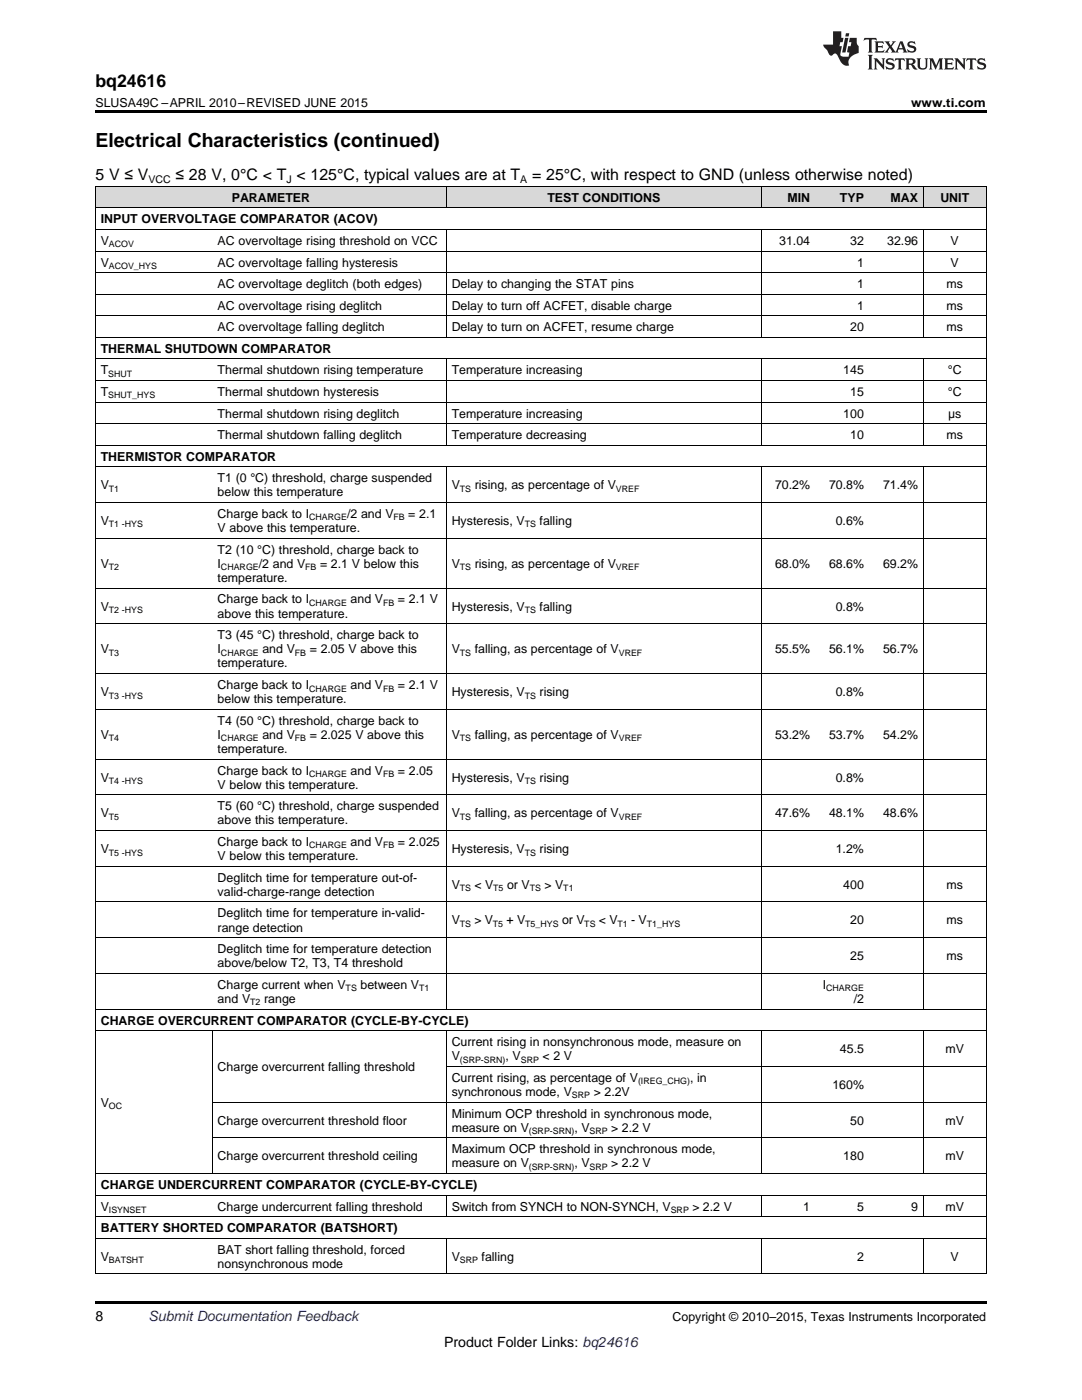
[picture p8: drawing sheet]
<svg xmlns="http://www.w3.org/2000/svg" width="216mm" height="279mm" viewBox="0 0 216 279" stroke-linecap="round" stroke-linejoin="round" font-family="sans-serif">
<defs><g id="words">
<text font-size="3.9" x="19" y="29.3">Electrical Characteristics (continued)</text>
<text font-size="3.5" x="19" y="17.3">bq24616</text>
<g font-size="3.2">
<text x="19" y="36">5 V ≤ V</text>
<text x="35" y="36">≤ 28 V, 0°C &lt; T &lt; 125°C, typical values are at T</text>
<text x="106.2" y="36">= 25°C, with respect to GND (unless otherwise noted)</text>
</g>
<g font-size="2.8">
<text x="19" y="263.6">8</text>
<text x="88.6" y="268.9">Product Folder Links: bq24616</text>
</g>
<text font-size="2.8" fill="#0000c8" x="29.6" y="263.6">Submit Documentation Feedback</text>
<g font-size="2.5">
<text x="19" y="21.4">SLUSA49C –APRIL 2010–REVISED JUNE 2015</text>
<text x="181.8" y="21.4">www.ti.com</text>
<text x="46.2" y="40.3">PARAMETER</text>
<text x="109.2" y="40.3">TEST CONDITIONS</text>
<text x="157.1" y="40.3">MIN</text>
<text x="167.6" y="40.3">TYP</text>
<text x="177.7" y="40.3">MAX</text>
<text x="187.6" y="40.3">UNIT</text>
<text x="20.1" y="44.6">INPUT OVERVOLTAGE COMPARATOR (ACOV)</text>
<text x="20.1" y="48.9">V</text>
<text x="20.1" y="53.2">V</text>
<text x="43.4" y="48.9">AC overvoltage rising threshold on VCC</text>
<text x="43.4" y="53.2">AC overvoltage falling hysteresis</text>
<text x="155.5" y="48.9">31.04</text>
<text x="169.7" y="48.9">32</text>
<text x="171" y="53.2">1</text>
<text x="177" y="48.9">32.96</text>
<text x="189.7" y="48.9">V</text>
<text x="189.7" y="53.2">V</text>
<text x="43.4" y="57.5">AC overvoltage deglitch (both edges)</text>
<text x="90.1" y="57.5">Delay to changing the STAT pins</text>
<text x="171" y="57.5">1</text>
<text x="188.9" y="57.5">ms</text>
<text x="43.4" y="61.8">AC overvoltage rising deglitch</text>
<text x="90.1" y="61.8">Delay to turn off ACFET, disable charge</text>
<text x="171" y="61.8">1</text>
<text x="188.9" y="61.8">ms</text>
<text x="20.1" y="70.4">THERMAL SHUTDOWN COMPARATOR</text>
<text x="43.4" y="66.1">AC overvoltage falling deglitch</text>
<text x="90.1" y="66.1">Delay to turn on ACFET, resume charge</text>
<text x="169.7" y="66.1">20</text>
<text x="188.9" y="66.1">ms</text>
<text x="20.1" y="74.7">T</text>
<text x="43.4" y="74.7">Thermal shutdown rising temperature</text>
<text x="90.1" y="74.7">Temperature increasing</text>
<text x="168.3" y="74.7">145</text>
<text x="189.1" y="74.7">°C</text>
<text x="20.1" y="79">T</text>
<text x="43.4" y="79">Thermal shutdown hysteresis</text>
<text x="43.4" y="83.3">Thermal shutdown rising deglitch</text>
<text x="90.1" y="83.3">Temperature increasing</text>
<text x="168.3" y="83.3">100</text>
<text x="169.7" y="79">15</text>
<text x="189.1" y="79">°C</text>
<text x="189.2" y="83.3">μs</text>
<text x="43.4" y="87.6">Thermal shutdown falling deglitch</text>
<text x="90.1" y="87.6">Temperature decreasing</text>
<text x="169.7" y="87.6">10</text>
<text x="188.9" y="87.6">ms</text>
<text x="20.1" y="91.9">THERMISTOR COMPARATOR</text>
<text x="20.1" y="97.6">V</text>
<text x="43.4" y="96.2">T1 (0 °C) threshold, charge suspended</text>
<text x="43.4" y="99.1">below this temperature</text>
<text x="90.1" y="97.6">V</text>
<text x="94.7" y="97.6">rising, as percentage of V</text>
<text x="154.7" y="97.6">70.2%</text>
<text x="165.4" y="97.6">70.8%</text>
<text x="176.2" y="97.6">71.4%</text>
<text x="20.1" y="104.8">V</text>
<text x="43.4" y="103.4">Charge back to I</text>
<text x="43.4" y="106.2">V above this temperature.</text>
<text x="69.2" y="103.4">/2 and V</text>
<text x="81.5" y="103.4">= 2.1</text>
<text x="90.1" y="104.8">Hysteresis, V</text>
<text x="107.7" y="104.8">falling</text>
<text x="166.8" y="104.8">0.6%</text>
<text x="20.1" y="113.3">V</text>
<text x="43.4" y="110.5">T2 (10 °C) threshold, charge back to</text>
<text x="43.4" y="113.3">I</text>
<text x="51.6" y="113.3">/2 and V</text>
<text x="63.9" y="113.3">= 2.1 V below this</text>
<text x="90.1" y="113.3">V</text>
<text x="94.7" y="113.3">rising, as percentage of V</text>
<text x="154.7" y="113.3">68.0%</text>
<text x="165.4" y="113.3">68.6%</text>
<text x="176.2" y="113.3">69.2%</text>
<text x="43.4" y="116.1">temperature.</text>
<text x="20.1" y="121.8">V</text>
<text x="43.4" y="120.4">Charge back to I</text>
<text x="43.4" y="123.3">above this temperature.</text>
<text x="70" y="120.4">and V</text>
<text x="79.4" y="120.4">= 2.1 V</text>
<text x="90.1" y="121.8">Hysteresis, V</text>
<text x="107.7" y="121.8">falling</text>
<text x="166.8" y="121.8">0.8%</text>
<text x="20.1" y="130.4">V</text>
<text x="43.4" y="127.6">T3 (45 °C) threshold, charge back to</text>
<text x="43.4" y="130.4">I</text>
<text x="52.4" y="130.4">and V</text>
<text x="61.8" y="130.4">= 2.05 V above this</text>
<text x="90.1" y="130.4">V</text>
<text x="94.7" y="130.4">falling, as percentage of V</text>
<text x="154.7" y="130.4">55.5%</text>
<text x="165.4" y="130.4">56.1%</text>
<text x="176.2" y="130.4">56.7%</text>
<text x="43.4" y="133.2">temperature.</text>
<text x="43.4" y="137.5">Charge back to I</text>
<text x="70" y="137.5">and V</text>
<text x="79.4" y="137.5">= 2.1 V</text>
<text x="20.1" y="138.9">V</text>
<text x="43.4" y="140.3">below this temperature.</text>
<text x="90.1" y="138.9">Hysteresis, V</text>
<text x="107.7" y="138.9">rising</text>
<text x="166.8" y="138.9">0.8%</text>
<text x="20.1" y="147.5">V</text>
<text x="43.4" y="144.6">T4 (50 °C) threshold, charge back to</text>
<text x="43.4" y="147.5">I</text>
<text x="52.4" y="147.5">and V</text>
<text x="61.8" y="147.5">= 2.025 V above this</text>
<text x="90.1" y="147.5">V</text>
<text x="94.7" y="147.5">falling, as percentage of V</text>
<text x="154.7" y="147.5">53.2%</text>
<text x="165.4" y="147.5">53.7%</text>
<text x="176.2" y="147.5">54.2%</text>
<text x="20.1" y="156">V</text>
<text x="43.4" y="150.3">temperature.</text>
<text x="43.4" y="154.6">Charge back to I</text>
<text x="70" y="154.6">and V</text>
<text x="79.4" y="154.6">= 2.05</text>
<text x="90.1" y="156">Hysteresis, V</text>
<text x="107.7" y="156">rising</text>
<text x="166.8" y="156">0.8%</text>
<text x="43.4" y="157.4">V below this temperature.</text>
<text x="43.4" y="161.7">T5 (60 °C) threshold, charge suspended</text>
<text x="20.1" y="163.1">V</text>
<text x="43.4" y="164.5">above this temperature.</text>
<text x="90.1" y="163.1">V</text>
<text x="94.7" y="163.1">falling, as percentage of V</text>
<text x="154.7" y="163.1">47.6%</text>
<text x="165.4" y="163.1">48.1%</text>
<text x="176.2" y="163.1">48.6%</text>
<text x="20.1" y="170.3">V</text>
<text x="43.4" y="168.8">Charge back to I</text>
<text x="43.4" y="171.7">V below this temperature.</text>
<text x="70" y="168.8">and V</text>
<text x="79.4" y="168.8">= 2.025</text>
<text x="90.1" y="170.3">Hysteresis, V</text>
<text x="107.7" y="170.3">rising</text>
<text x="166.8" y="170.3">1.2%</text>
<text x="43.4" y="176">Deglitch time for temperature out-of-</text>
<text x="43.4" y="178.8">valid-charge-range detection</text>
<text x="90.1" y="177.4">V</text>
<text x="94.7" y="177.4">&lt; V</text>
<text x="101.2" y="177.4">or V</text>
<text x="108.6" y="177.4">&gt; V</text>
<text x="168.3" y="177.4">400</text>
<text x="188.9" y="177.4">ms</text>
<text x="43.4" y="183.1">Deglitch time for temperature in-valid-</text>
<text x="43.4" y="185.9">range detection</text>
<text x="90.1" y="184.5">V</text>
<text x="94.7" y="184.5">&gt; V</text>
<text x="101.1" y="184.5">+ V</text>
<text x="112.1" y="184.5">or V</text>
<text x="119.5" y="184.5">&lt; V</text>
<text x="125.9" y="184.5">- V</text>
<text x="169.7" y="184.5">20</text>
<text x="188.9" y="184.5">ms</text>
<text x="43.4" y="190.2">Deglitch time for temperature detection</text>
<text x="169.7" y="191.6">25</text>
<text x="188.9" y="191.6">ms</text>
<text x="43.4" y="193">above/below T2, T3, T4 threshold</text>
<text x="43.4" y="197.3">Charge current when V</text>
<text x="71.9" y="197.3">between V</text>
<text x="164.2" y="197.3">I</text>
<text x="43.4" y="200.2">and V</text>
<text x="52.7" y="200.2">range</text>
<text x="170.4" y="200.2">/2</text>
<text x="20.1" y="204.5">CHARGE OVERCURRENT COMPARATOR (CYCLE-BY-CYCLE)</text>
<text x="90.1" y="208.8">Current rising in nonsynchronous mode, measure on</text>
<text x="43.4" y="213.7">Charge overcurrent falling threshold</text>
<text x="90.1" y="211.6">V</text>
<text x="90.1" y="215.9">Current rising, as percentage of V</text>
<text x="100.9" y="211.6">, V</text>
<text x="108.3" y="211.6">&lt; 2 V</text>
<text x="137.7" y="215.9">, in</text>
<text x="167.6" y="210.2">45.5</text>
<text x="188.7" y="210.2">mV</text>
<text x="20.1" y="220.9">V</text>
<text x="90.1" y="218.7">synchronous mode, V</text>
<text x="118.5" y="218.7">&gt; 2.2V</text>
<text x="166.1" y="217.3">160%</text>
<text x="43.4" y="224.4">Charge overcurrent threshold floor</text>
<text x="90.1" y="223">Minimum OCP threshold in synchronous mode,</text>
<text x="90.1" y="225.8">measure on V</text>
<text x="114.6" y="225.8">, V</text>
<text x="122" y="225.8">&gt; 2.2 V</text>
<text x="169.7" y="224.4">50</text>
<text x="188.7" y="224.4">mV</text>
<text x="43.4" y="231.6">Charge overcurrent threshold ceiling</text>
<text x="90.1" y="230.2">Maximum OCP threshold in synchronous mode,</text>
<text x="90.1" y="233">measure on V</text>
<text x="114.6" y="233">, V</text>
<text x="122" y="233">&gt; 2.2 V</text>
<text x="168.3" y="231.6">180</text>
<text x="188.7" y="231.6">mV</text>
<text x="20.1" y="237.3">CHARGE UNDERCURRENT COMPARATOR (CYCLE-BY-CYCLE)</text>
<text x="20.1" y="241.6">V</text>
<text x="20.1" y="245.9">BATTERY SHORTED COMPARATOR (BATSHORT)</text>
<text x="43.4" y="241.6">Charge undercurrent falling threshold</text>
<text x="90.1" y="241.6">Switch from SYNCH to NON-SYNCH, V</text>
<text x="138.2" y="241.6">&gt; 2.2 V</text>
<text x="160.3" y="241.6">1</text>
<text x="171" y="241.6">5</text>
<text x="181.8" y="241.6">9</text>
<text x="188.7" y="241.6">mV</text>
<text x="20.1" y="251.6">V</text>
<text x="43.4" y="250.2">BAT short falling threshold, forced</text>
<text x="90.1" y="251.6">V</text>
<text x="96.1" y="251.6">falling</text>
<text x="171" y="251.6">2</text>
<text x="189.7" y="251.6">V</text>
<text x="43.4" y="253">nonsynchronous mode</text>
<text x="134.2" y="263.6">Copyright © 2010–2015, Texas Instruments Incorporated</text>
</g>
<g font-size="2.1">
<text x="29.6" y="36.6">VCC</text>
<text x="57.1" y="36.6">J</text>
<text x="103.8" y="36.6">A</text>
</g>
<g font-size="1.8">
<text x="21.7" y="49.4">ACOV</text>
<text x="21.7" y="53.7">ACOV_HYS</text>
<text x="21.6" y="75.2">SHUT</text>
<text x="21.6" y="79.5">SHUT_HYS</text>
<text x="21.7" y="98.1">T1</text>
<text x="91.8" y="98.1">TS</text>
<text x="122.9" y="98.1">VREF</text>
<text x="21.7" y="105.3">T1 -HYS</text>
<text x="61.7" y="103.9">CHARGE</text>
<text x="78.5" y="103.9">FB</text>
<text x="104.7" y="105.3">TS</text>
<text x="21.7" y="113.8">T2</text>
<text x="44.1" y="113.8">CHARGE</text>
<text x="60.9" y="113.8">FB</text>
<text x="91.8" y="113.8">TS</text>
<text x="122.9" y="113.8">VREF</text>
<text x="21.7" y="122.3">T2 -HYS</text>
<text x="61.7" y="120.9">CHARGE</text>
<text x="76.4" y="120.9">FB</text>
<text x="104.7" y="122.3">TS</text>
<text x="21.7" y="130.9">T3</text>
<text x="44.1" y="130.9">CHARGE</text>
<text x="58.8" y="130.9">FB</text>
<text x="91.8" y="130.9">TS</text>
<text x="123.5" y="130.9">VREF</text>
<text x="21.7" y="139.4">T3 -HYS</text>
<text x="61.7" y="138">CHARGE</text>
<text x="76.4" y="138">FB</text>
<text x="104.7" y="139.4">TS</text>
<text x="21.7" y="148">T4</text>
<text x="44.1" y="148">CHARGE</text>
<text x="58.8" y="148">FB</text>
<text x="91.8" y="148">TS</text>
<text x="123.5" y="148">VREF</text>
<text x="61.7" y="155.1">CHARGE</text>
<text x="76.4" y="155.1">FB</text>
<text x="21.7" y="156.5">T4 -HYS</text>
<text x="104.7" y="156.5">TS</text>
<text x="21.7" y="163.6">T5</text>
<text x="91.8" y="163.6">TS</text>
<text x="123.5" y="163.6">VREF</text>
<text x="21.7" y="170.7">T5 -HYS</text>
<text x="61.7" y="169.3">CHARGE</text>
<text x="76.4" y="169.3">FB</text>
<text x="104.7" y="170.7">TS</text>
<text x="91.8" y="177.9">TS</text>
<text x="98.4" y="177.9">T5</text>
<text x="105.7" y="177.9">TS</text>
<text x="112.4" y="177.9">T1</text>
<text x="91.8" y="185">TS</text>
<text x="98.4" y="185">T5</text>
<text x="104.8" y="185">T5_HYS</text>
<text x="116.6" y="185">TS</text>
<text x="123.2" y="185">T1</text>
<text x="129.1" y="185">T1_HYS</text>
<text x="69" y="197.8">TS</text>
<text x="83.6" y="197.8">T1</text>
<text x="164.9" y="197.8">CHARGE</text>
<text x="49.9" y="200.7">T2</text>
<text x="91.8" y="212.1">(SRP-SRN)</text>
<text x="103.9" y="212.1">SRP</text>
<text x="21.7" y="221.4">OC</text>
<text x="114.1" y="219.2">SRP</text>
<text x="127.3" y="216.4">(IREG_CHG)</text>
<text x="105.5" y="226.3">(SRP-SRN)</text>
<text x="117.7" y="226.3">SRP</text>
<text x="105.5" y="233.5">(SRP-SRN)</text>
<text x="117.7" y="233.5">SRP</text>
<text x="21.7" y="242.1">ISYNSET</text>
<text x="133.8" y="242.1">SRP</text>
<text x="21.7" y="252.1">BATSHT</text>
<text x="91.8" y="252.1">SRP</text>
</g>
</g></defs>
<g fill="#d8d8d8">
<path d="M19 37.3h23.4v4.3h-23.4z"/>
<path d="M42.4 37.3h46.7v4.3h-46.7z"/>
<path d="M89.1 37.3h62.8v4.3h-62.8z"/>
<path d="M151.9 37.3h10.8v4.3h-10.8z"/>
<path d="M162.7 37.3h10.8v4.3h-10.8z"/>
<path d="M173.5 37.3h10.8v4.3h-10.8z"/>
<path d="M184.3 37.3h12.5v4.3h-12.5z"/>
</g>
<path d="M19 22h177.8v.5h-177.8zM19 259.7h177.8v.5h-177.8z" fill="#000"/>
<g fill="none" stroke="#000" stroke-width=".2">
<path d="M19 37.2h177.8M19.1 37.2v217.1M89 37.2v4.4M151.9 37.2v4.4M184.2 37.2v4.4M196.8 37.2v217.1M19 58.7h177.8M19 54.4h177.8M19 50.1h177.8M19 45.8h177.8M19 41.5h177.8M89 45.9v21.5"/>
<path d="M151.9 45.9v21.5M184.2 45.9v21.5M19 75.9h177.8M19 71.6h177.8M19 67.3h177.8M19 63h177.8M89 71.7v17.2M151.9 71.7v17.2M184.2 71.7v17.2M19 93.2h177.8M19 88.8h177.8M19 84.5h177.8"/>
<path d="M19 80.2h177.8M89 93.2v108.2M151.9 93.2v108.2M184.2 93.2v108.2M19 117.4h177.8M19 107.4h177.8M19 100.3h177.8M19 134.4h177.8M19 124.5h177.8M19 158.6h177.8M19 151.5h177.8M19 141.6h177.8"/>
<path d="M19 172.9h177.8M19 165.8h177.8M19 194.3h177.8M19 187.1h177.8M19 180h177.8M19 205.7h177.8M19 201.4h177.8M42.3 205.7v28.5M42.4 219.9h154.4M89 205.7v28.5M89.1 212.8h107.7M151.9 205.7v28.5"/>
<path d="M184.2 205.7v28.5M19 238.5h177.8M19 234.2h177.8M42.4 227.1h154.4M89 238.5v4.4M151.9 238.5v4.4M184.2 238.5v4.4M19 254.2h177.8M19 247.1h177.8M19 242.8h177.8M89 247.2v7.1M151.9 247.2v7.1"/>
<path d="M184.2 247.2v7.1"/>
</g>
<g fill="#231f20">
<path d="M172.5 7.6l-.1 .5 .4-.2h.6v.1v2.1l-.2 .4h.9l-.2-.4v-2.1l.1-.1h.5l.5 .2-.2-.5zM174.5 8.3l.2 .3v1.5l-.2 .4h1.8l.2-.6a1.04 1.04 0 0 1-1.3 .2v-.7h.6l.3 .2v-.6l-.3 .2h-.6v-.6l.8-.1 .4 .3-.2-.5zM176.5 8.3l.9 1.1-.9 1.1h.8l-.2-.2 .4-.7 .5 .7-.2 .2h1.5l-.2-.2 .2-.4h.9l.1 .4-.2 .2h1l-.3-.3-.7-1.9h-.5l-.9 2-.8-1 .9-1h-.8l.1 .3-.4 .5-.3-.6 .1-.2zM179.7 8.6l.4 1h-.7zM181.3 8.4a.63 .63 0 0 0-.2 .7 .63 .63 0 0 0 .6 .4l.6 .2 .1 .2a.75 .75 0 0 1-.7 .4 .75 .75 0 0 1-.6-.5l.1 .7 .1-.1a1.11 1.11 0 0 0 1.5-.6 1.13 1.13 0 0 0-1.2-.8l-.1-.4a1.04 1.04 0 0 1 1.2 .2l-.2-.5-.2 .1-.4-.2zM173.2 10.9l.2 .4v2.2l-.2 .4h1l-.3-.4v-2.2l.3-.4zM174.3 11.6l.3 .4v1.5l-.3 .4h.8l-.2-.4v-1.3l1.5 1.7v-1.9l.2-.4h-.7l.2 .4v.9l-1.1-1.3zM177 11.8a.62 .62 0 0 0-.2 .7 .62 .62 0 0 0 .6 .4l.6 .1 .1 .3a.76 .76 0 0 1-.7 .3 .76 .76 0 0 1-.7-.4l.2 .7 .1-.1a1.11 1.11 0 0 0 1.5-.6 1.13 1.13 0 0 0-1.2-.8l-.1-.4a1.04 1.04 0 0 1 1.2 .2l-.2-.6-.2 .1-.5-.1zM178.7 11.6l-.2 .6a.61 .61 0 0 1 .8-.3v1.6l-.2 .4h.9l-.2-.4v-1.6a.63 .63 0 0 1 .7 .3l-.1-.6zM180.6 11.6l.3 .4v1.5l-.3 .4h1l-.2-.2-.1-.8 .6 .2a.76 .76 0 0 0 1.2 .7l-1-1a.58 .58 0 0 0 .6-.5 .58 .58 0 0 0-.5-.6zM181.4 11.9h.1a.45 .45 0 0 1 .5 .1 .45 .45 0 0 1 .1 .5l-.8 .2zM182.9 11.6l.2 .2a2.17 2.17 0 0 0 .3 1.9 .99 .99 0 0 0 1.6-.6v-1.1l.2-.4h-.7l.2 .2a1.92 1.92 0 0 1-.2 1.8 .6 .6 0 0 1-.9-.5v-1.1l.2-.4zM185.4 11.6l.2 .4v1.5l-.2 .4h.7l-.2-.4v-1.4l.8 1.8 .8-1.8v1.4l-.2 .4h.9l-.2-.4v-1.5l.2-.4h-.8l-.6 1.5-.6-1.5zM188.4 11.6l.2 .4v1.5l-.2 .4h1.8l.1-.6a1.04 1.04 0 0 1-1.2 .1v-.6h.5l.4 .2v-.6l-.4 .2h-.5v-.7h.8l.3 .3-.1-.6zM190.5 11.6l.2 .4v1.5l-.2 .4h.7l-.2-.4v-1.3l1.5 1.7v-1.9l.2-.4h-.7l.2 .4v.9l-1.1-1.3zM192.9 11.6l-.1 .6a.61 .61 0 0 1 .7-.3l.1 1.6-.3 .4h1l-.3-.4 .1-1.6a.63 .63 0 0 1 .7 .3l-.1-.6zM195.2 11.8a.62 .62 0 0 0-.2 .7 .62 .62 0 0 0 .6 .4l.6 .1 .1 .3a.76 .76 0 0 1-.7 .3 .76 .76 0 0 1-.6-.4l.1 .7 .1-.1a1.11 1.11 0 0 0 1.6-.6 1.13 1.13 0 0 0-1.3-.8l-.1-.4a1.04 1.04 0 0 1 1.2 .2l-.1-.6-.2 .1-.5-.1z"/>
<path d="M166.2 6.3v2.6h-1.9v.4l.8 .9a.91 .91 0 0 0 1 .8 .56 .56 0 0 1 .5-.3 .56 .56 0 0 1 .5 .3l.4 .8a1.53 1.53 0 0 0 1.9 1.2 1.54 1.54 0 0 1 1-2.1l.9-.3v-1.4a1.52 1.52 0 0 1-.4-1.6h-1.3l-.2 .8h.5l-.2 .8h-.5l-.1 1v.2l.4 .1-.2 .8a1.93 1.93 0 0 1-1.6-.3l.3-1.8h-.5l.2-.8h.4l.2-.8h-.4v-1.3zM168.6 7.6l-.6 2.9h.7l.6-2.9zM168.8 6.6l-.1 .7h.6l.2-.7z"/>
</g>
<use href="#words"/>
</svg>
